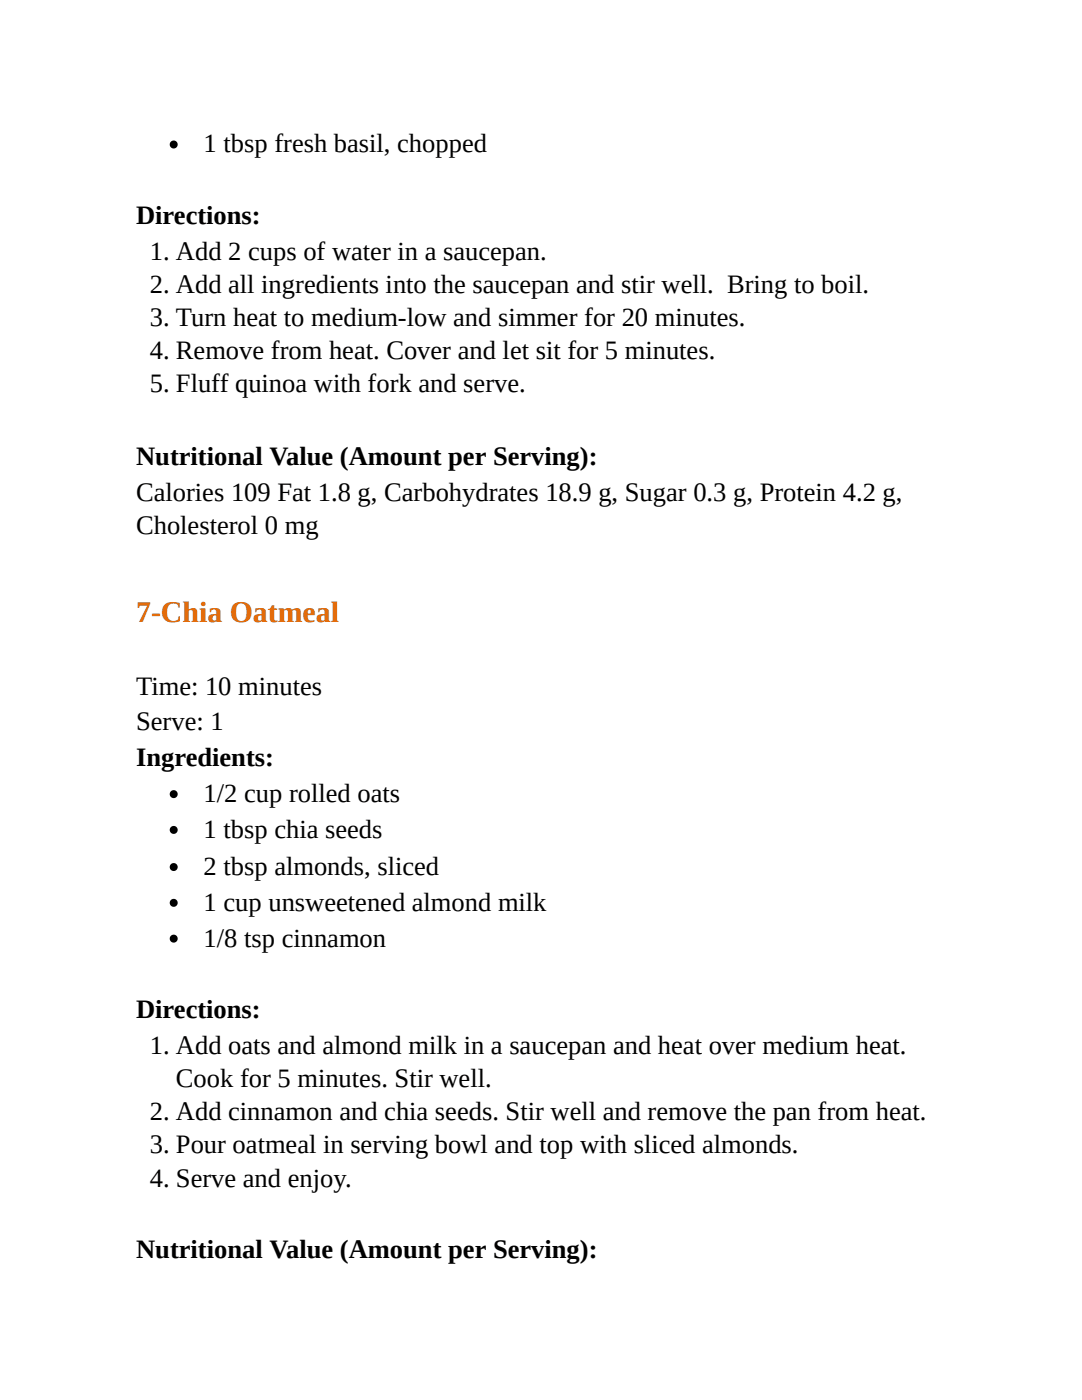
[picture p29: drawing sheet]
<svg xmlns="http://www.w3.org/2000/svg" width="216mm" height="279mm" viewBox="0 0 216 279" stroke-linecap="round" stroke-linejoin="round" font-family="sans-serif">
<defs><g id="words">
<text font-size="6" fill="#e36c0a" x="27.2" y="124.1">7-Chia Oatmeal</text>
<g font-size="5.3">
<text x="40.6" y="30.4">1 tbsp fresh basil, chopped</text>
<text x="27.2" y="44.7">Directions:</text>
<text x="29.9" y="51.9">1. Add 2 cups of water in a saucepan.</text>
<text x="29.9" y="58.5">2. Add all ingredients into the saucepan and stir well. Bring to boil.</text>
<text x="29.9" y="65.1">3. Turn heat to medium-low and simmer for 20 minutes.</text>
<text x="29.9" y="71.7">4. Remove from heat. Cover and let sit for 5 minutes.</text>
<text x="29.9" y="78.3">5. Fluff quinoa with fork and serve.</text>
<text x="27.2" y="92.9">Nutritional Value (Amount per Serving):</text>
<text x="27.2" y="100">Calories 109 Fat 1.8 g, Carbohydrates 18.9 g, Sugar 0.3 g, Protein 4.2 g,</text>
<text x="27.2" y="106.6">Cholesterol 0 mg</text>
<text x="27.2" y="138.6">Time: 10 minutes</text>
<text x="27.2" y="145.8">Serve: 1</text>
<text x="27.2" y="152.9">Ingredients:</text>
<text x="40.6" y="160.1">1/2 cup rolled oats</text>
<text x="40.6" y="167.2">1 tbsp chia seeds</text>
<text x="40.6" y="174.6">2 tbsp almonds, sliced</text>
<text x="40.6" y="181.8">1 cup unsweetened almond milk</text>
<text x="40.6" y="188.9">1/8 tsp cinnamon</text>
<text x="27.2" y="203.2">Directions:</text>
<text x="29.9" y="210.3">1. Add oats and almond milk in a saucepan and heat over medium heat.</text>
<text x="35.1" y="217">Cook for 5 minutes. Stir well.</text>
<text x="29.9" y="223.6">2. Add cinnamon and chia seeds. Stir well and remove the pan from heat.</text>
<text x="29.9" y="230.2">3. Pour oatmeal in serving bowl and top with sliced almonds.</text>
<text x="29.9" y="236.8">4. Serve and enjoy.</text>
<text x="27.2" y="251.1">Nutritional Value (Amount per Serving):</text>
</g>
</g></defs>
<g fill="#000">
<circle cx="34.7" cy="28.8" r=".79"/>
<circle cx="34.7" cy="158.5" r=".79"/>
<circle cx="34.7" cy="173" r=".79"/>
<circle cx="34.7" cy="165.6" r=".79"/>
<circle cx="34.7" cy="187.3" r=".79"/>
<circle cx="34.7" cy="180.2" r=".79"/>
</g>
<use href="#words"/>
</svg>
